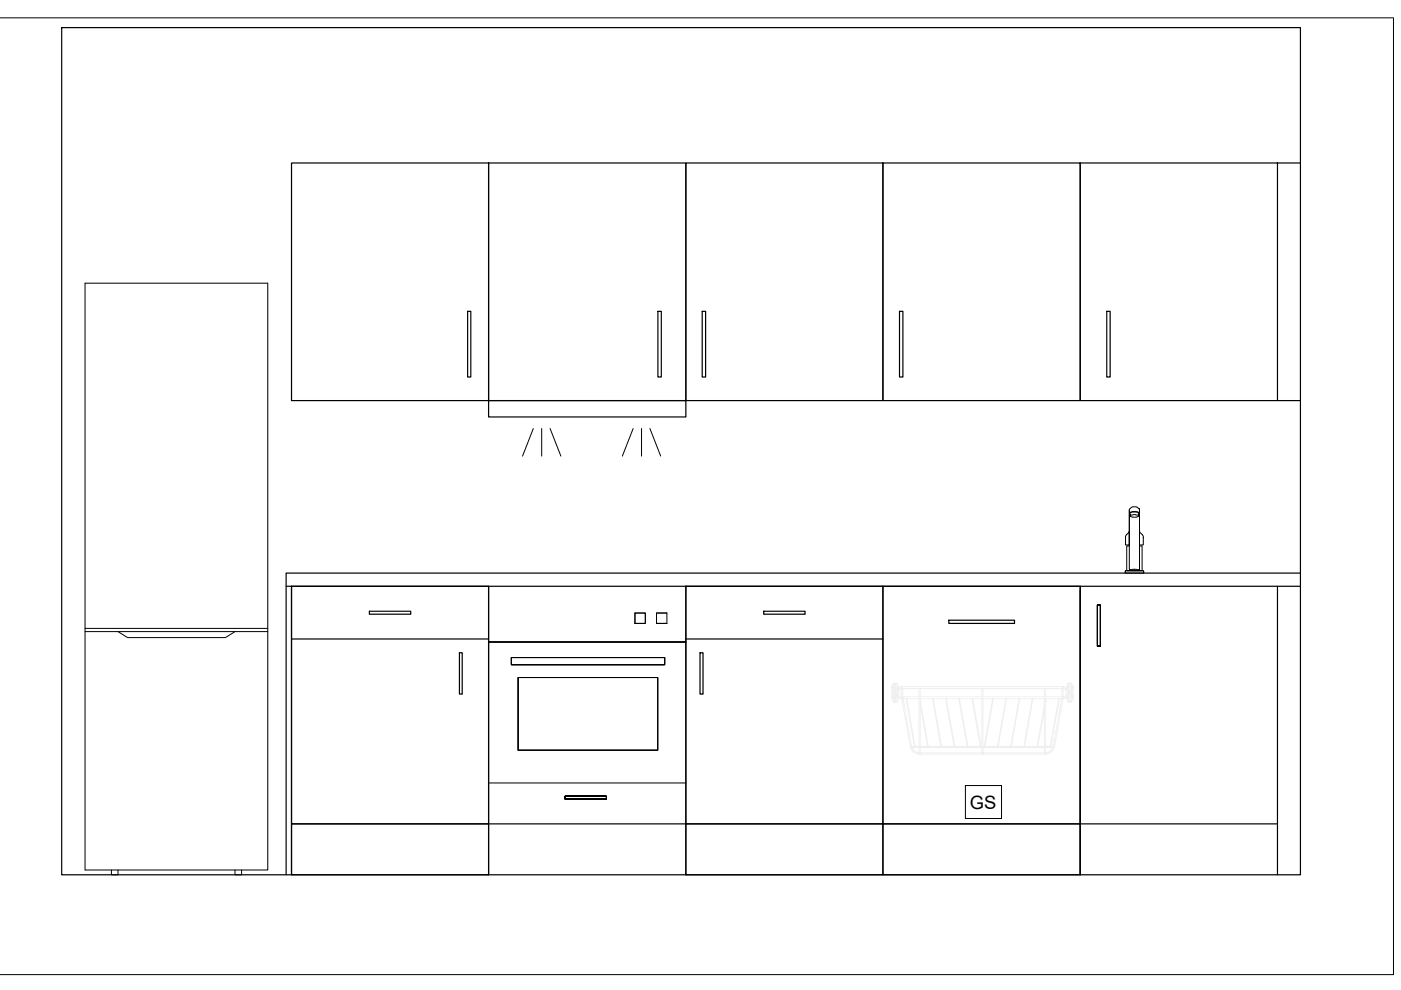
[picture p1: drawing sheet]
<svg xmlns="http://www.w3.org/2000/svg" width="297mm" height="210mm" viewBox="0 0 297 210" stroke-linecap="round" stroke-linejoin="round" font-family="sans-serif">
<defs><g id="words">
<text font-size="3.9" x="205.6" y="171.5">GS</text>
</g></defs>
<!-- layer: 0 -->
<path d="M13.1 5.9h262.6v179.6h-262.6z" fill="none" stroke="#000" stroke-width=".25"/>
<!-- layer: BASE -->
<path d="M61.8 124.3v61.2M103.6 124.3v61.2M145.4 124.3v61.2M229 124.3v61.2M270.8 124.3v61.2M275.7 124.3h-215v61.2M275.7 121.5h-215v2.8M103.6 174.7h41.8M229 174.7h41.8" fill="none" stroke="#000" stroke-width=".25"/>
<g fill="none" stroke="#000" stroke-width=".21">
<path d="M238.8 113.3l.6-.6v2.8h-.8v-1.8zM239.4 108.2v12.5l.3 .2 .4-.2h.8l.4 .2 .3-.2v-12.5M239.4 108.9l.2 .2a.7 .7 0 0 0 1 .6 .66 .66 0 0 0 .9-.8h.1v6.9h.5v5.2h-3.2v-5.2h.5zM239.5 107.9a1.32 1.32 0 0 1 2.1 .2v.6a2.42 2.42 0 0 0-2.2 0zM239.6 108.7l.3-.1h1a.36 .36 0 0 1 .4 0 .36 .36 0 0 1 .1 .4v.3l-.7-.2-1.1 .2zM241.5 108.8v.2M241.6 112.7l.8 1v1.8h-.8zM103.6 136.1h41.8M108.4 139.4h32.5v1.5h-32.5zM134.6 130h2.2v2.2h-2.2zM141.4 130h-2.2v2.2h2.2M141.4 130v2.2"/>
<path d="M232.7 128.3h.6v8.7h-.6v-8.7h.6v8.7h-.6v-8.7h.6v8.7h-.6zM238.5 121.1l3.9-.1 .1 .5h-4zM238.6 121h3.8M109.9 143.7h29.5v15.4h-29.5zM103.6 166h41.8M119.8 168.8h8.8v.6h-8.8v-.6h8.8v.6h-8.8v-.6h8.8v.6h-8.8z"/>
</g>
<!-- layer: BOTTOM - 600_1 -->
<path d="M61.8 124.3h41.8v50.4h-41.8zM61.8 135.5h41.8M78.3 129.6h8.8v.6h-8.8zM97.4 138.4h.6v8.8h-.6zM61.8 174.7h41.8v10.8h-41.8z" fill="none" stroke="#000" stroke-width=".25"/>
<!-- layer: DISHWASHER -->
<g fill="none" stroke="#f0f0f0" stroke-width=".21">
<path d="M189.1 145.6l.1 .1M189.1 145.1v3l.1-.1M189.1 145.6h.1M189.1 145.6l.2 .3M189.2 145.7h.1M189.2 148h.1M189.3 147.9h.1M189.3 145.8h.1M189.3 145.2h.1M189.3 146.3h.1M189.3 147.4h.1M189.3 148.5h.1"/>
<path d="M189.3 146.4h.1M189.3 148.6h.1M189.3 147.9l-.1 .1M189.4 147.8h.1M189.4 145.6h.1M189.4 145.9h.1M189.4 148.1h.1M189.4 146.5l.2 .2M189.4 145.1l-.1 .1M189.4 147.3h-.1M189.5 144.9h.1M189.5 144.9h.5l.2 .1v1.7h-.9l.1-1.7z"/>
<path d="M189.5 148.8l.1 .1M189.6 147l-.2 .2M189.7 144.9v1.8M189.7 147v1.9M189.9 144.9v1.8M189.9 147v1.9M190 147l.2 .3M190 147.1h.1M190.1 148.8l-.7-.1-.1-1.7h.9v1.6l-.2 .3M190.1 147.1h.1M190.1 146.6h.1M190.2 146.5l-.3 .2"/>
<path d="M190.2 146.5h.1M190.2 147.8h.1M190.2 145.6h.1M190.2 145.9h.1M190.2 148.1h.1M190.2 146.3h.1M190.2 145.2h.1M190.2 148.5h.1M190.2 147.4h.1M190.2 145.6h.9M190.2 145.9h1M190.2 148.1h.9"/>
<path d="M190.2 146.1l.3-.1 .1 .1v1.5l-.1 .1-.3-.1M190.2 146.4v.1M190.3 146h.1M191.1 147.8h.1M191.1 145.6h.1M191.1 148.1h.1M191.1 145.9h.1M191.1 145.9v1.9M191.2 148.1h.1M191.2 147.8v.3M191.2 148.1h34.2M191.2 148.1l1.8 10.3a2.08 2.08 0 0 0 1.9 1.5"/>
<path d="M191.3 147.7h.1M191.3 146h.1M191.3 147.7l-1.1 .1M191.3 147.7h3.6M191.4 147.7h.1M191.4 146h.1M191.4 146v1.7M191.5 148.1l1.8 10.2M192.1 148.1l1.8 10.2M192.2 148.1l1.8 10.2M193.3 158.3a1.77 1.77 0 0 0 1.6 1.3M193.3 158.3h.6"/>
<path d="M193.3 158.3h.1M193.3 158.5h1.6M193.9 158.3h.1M194 158.3h.1M194 158.3h.9M194.9 159.8h.1M194.9 159.6h.1M194.9 158.3h.1M194.9 158.5h.1M194.9 146v1.7M194.9 148.1v11.8M194.9 159.9h.1"/>
<path d="M194.9 146h-3.7l-.1-.3 .1-.1h34.1l.2 .1-.2 .3h-3.6M194.9 159.9h26.7M195 159.9h.1M195.1 159.9h.1M195.1 147.7h13.1M195.1 146h13.1M195.1 159.8h.1M195.1 159.6h.1M195.1 158.3h.1M195.1 158.5h.1M195.1 149.5h.1M195.1 148.7h.1"/>
<path d="M195.1 148.1l-.1 11.8M195.1 146v1.7M195.1 158.3h1.6M195.1 148.7l1.7 9.6h2.7M195.1 159.6h13.1M195.1 158.5h13.1M195.1 149.5l1.6 8.8M196.7 158.3h.1M197.7 148.1l1.8 10.2M197.8 148.1l1.8 10.2M199.5 158.3h.1M199.6 158.3h.1"/>
<path d="M199.6 158.3h2.7M200.5 148.1l1.8 10.2M200.6 148.1l1.8 10.2M202.3 158.3h.1M202.4 158.3h.1M202.4 158.3h2.7M203.3 148.1l1.8 10.2M203.4 148.1l1.8 10.2M205.1 158.3h.1M205.2 158.3h.1M205.2 158.3h2.7M206.1 148.1l1.8 10.2"/>
<path d="M206.2 148.1l1.8 10.2M207.9 158.3h.1M208 158.3h.1M208 158.3h.2M208.2 159.8h.1M208.2 158.3h.1M208.2 159.6h.1M208.2 158.5h.1M208.2 146v1.7M208.2 148.1v11.8M208.2 159.9h.1M208.4 159.9h.1"/>
<path d="M208.4 147.7h13.1M208.4 146h13.1M208.4 159.8h.1M208.4 159.6h.1M208.4 158.5h.1M208.4 158.3h.1M208.4 148.1l-.1 11.8M208.4 146v1.7M208.4 158.3h.3M208.4 159.6h13M208.4 158.5h13M208.7 158.3h.1"/>
<path d="M208.8 158.3h.1M210.5 148.1l-1.8 10.2M210.6 148.1l-1.8 10.2M211.6 158.3h.1M211.6 158.3h2.7M213.3 148.1l-1.8 10.2h-2.7M213.4 148.1l-1.8 10.2M214.3 158.3h.1M214.4 158.3h.1M214.4 158.3h2.7M216.1 148.1l-1.8 10.2M216.2 148.1l-1.8 10.2"/>
<path d="M217.1 158.3h.1M217.2 158.3h.1M217.2 158.3h2.7M218.9 148.1l-1.8 10.2M219 148.1l-1.8 10.2M219.9 158.3h.1M220 158.3h.1M220 158.3h1.4M221.4 159.8h.1M221.4 159.6h.1M221.4 158.3h.1M221.4 158.5h.1"/>
<path d="M221.4 146v1.7M221.4 148.1l.1 11.8M221.4 149.5l-1.5 8.8M221.4 150.3l-1.4 8M221.5 159.9h.1M221.6 159.9h.1M221.7 159.9h.1M221.7 147.7h3.6M221.7 159.8h.1M221.7 159.6h.1M221.7 158.3h.1M221.7 158.5h.1"/>
<path d="M221.7 148.7h.1M221.7 148.1l-.1 11.8M221.7 146v1.7M221.7 158.3h1M221.7 158.5h1.5M221.8 148.1l-.1 .6M222.7 158.3h.1M222.8 158.3h.1M222.8 158.3h.5M223.2 158.5a1.66 1.66 0 0 1-1.5 1.1M223.3 158.3l-.1 .2M224.5 148.1l-1.8 10.2"/>
<path d="M224.6 148.1l-1.8 10.2M225.1 148.1l-1.8 10.2M225.1 146v1.7M225.3 147.7h.1M225.3 146h.1M225.3 147.7l1.1 .1M225.4 148.1h.1M225.4 145.9h1M225.4 147.8v.3M225.4 148.1l-1.8 10.3a2.08 2.08 0 0 1-2 1.5M225.4 145.9h.1M225.4 147.8h.1"/>
<path d="M225.4 145.6h.1M225.4 145.6h1M225.4 148.1h1M225.4 145.9v1.9M226.3 145.6h.1M226.3 145.9h.1M226.3 145.2h.1M226.3 146.3h.1M226.3 147.8h.1M226.3 148.1h.1M226.3 147.4h.1M226.3 148.5h.1"/>
<path d="M226.3 147h.9v1.6l-.1 .2-.7-.1zM226.3 146.4l.3 .3M226.3 146.1h-.3v1.5h.3M226.3 148.6h.1M226.4 145l-.1 1.7h.9v-1.7l-.2-.1h-.5l-.2 .2M226.4 147.1h.1M226.5 147.1h.1M226.5 148.8l.1 .1M226.6 147l-.3 .3M226.7 144.9v1.8M226.7 147v1.9M226.9 144.9v1.8"/>
<path d="M226.9 147v1.9M227 147l.2 .3M227 148.8v.1M227.1 144.9h.1M227.2 146.5l-.3 .2M227.2 146.5h.1M227.2 145.6h.1M227.2 145.9h.1M227.2 146.3h.1M227.2 145.2h.1M227.2 147.8h.1M227.2 148.1h.1"/>
<path d="M227.2 148.5h.1M227.2 147.4h.1M227.2 146.4v.1M227.2 147.9l.1 .1M227.3 147.9h.1M227.3 145.8h.1M227.3 145.7h.1M227.3 148h.1M227.4 145.7l.1-.1v2.5l-.2-.1M227.5 145.6h.1M227.5 145.6l-.3 .3"/>
</g>
<path d="M204.7 166.6h7.6v6.9h-7.6z" fill="none" stroke="#000" stroke-width=".21"/>
<path d="M187.2 124.3h41.8v50.4h-41.8zM201.2 131.5h13.9v.7h-13.9zM187.2 174.7h41.8v10.8h-41.8z" fill="none" stroke="#000" stroke-width=".25"/>
<!-- layer: BOTTOM - 600_2 -->
<path d="M145.4 124.3h41.8v50.4h-41.8zM145.4 135.5h41.8M148.4 138.4h.7v8.8h-.7zM161.9 129.6h8.8v.6h-8.8zM145.4 174.7h41.8v10.8h-41.8z" fill="none" stroke="#000" stroke-width=".25"/>
<!-- layer: TOP - 600_1 -->
<path d="M61.8 34.6h41.8v50.3h-41.8zM99.1 66h.7v13.9h-.7z" fill="none" stroke="#000" stroke-width=".25"/>
<!-- layer: ASPIRATOR -->
<path d="M113.1 90.9l-2.3 5.8M114.9 90.9v5.8M116.6 90.9l2.3 5.8M134.2 90.9l-2.2 5.8M136 90.9v5.8M137.8 90.9l2.3 5.8" fill="none" stroke="#000" stroke-width=".21"/>
<path d="M103.6 34.6h41.8v50.3h-41.8zM139.5 66h.7v13.9h-.7zM103.6 84.9h41.8v3.5h-41.8z" fill="none" stroke="#000" stroke-width=".25"/>
<!-- layer: TOP - 600_2 -->
<path d="M145.4 34.6h41.8v50.3h-41.8zM148.9 66h.7v13.9h-.7z" fill="none" stroke="#000" stroke-width=".25"/>
<!-- layer: TOP - 600_3 -->
<path d="M187.2 34.6h41.8v50.3h-41.8zM190.7 66h.7v13.9h-.7z" fill="none" stroke="#000" stroke-width=".25"/>
<!-- layer: TOP  - 600_4 -->
<path d="M229 34.6h41.8v50.3h-41.8zM270.8 34.6h4.9M234.7 66h.7v13.9h-.7zM270.8 84.9h4.9" fill="none" stroke="#000" stroke-width=".25"/>
<!-- layer: REFRIGERATOR -->
<path d="M18 60h38.8v124.5h-38.8zM18 133.2h38.8M18 133.9h38.8M25 133.9l2.1 1.3h20.7l2-1.3M23.6 184.5v1h1.4v-1M49.8 184.5v1h1.4v-1" fill="none" stroke="#000" stroke-width=".21"/>
<!-- layer: 0 -->
<path d="M0 3.8h295.4v202.8h-295.4" fill="none" stroke="#000" stroke-width=".21"/>
<use href="#words"/>
</svg>
